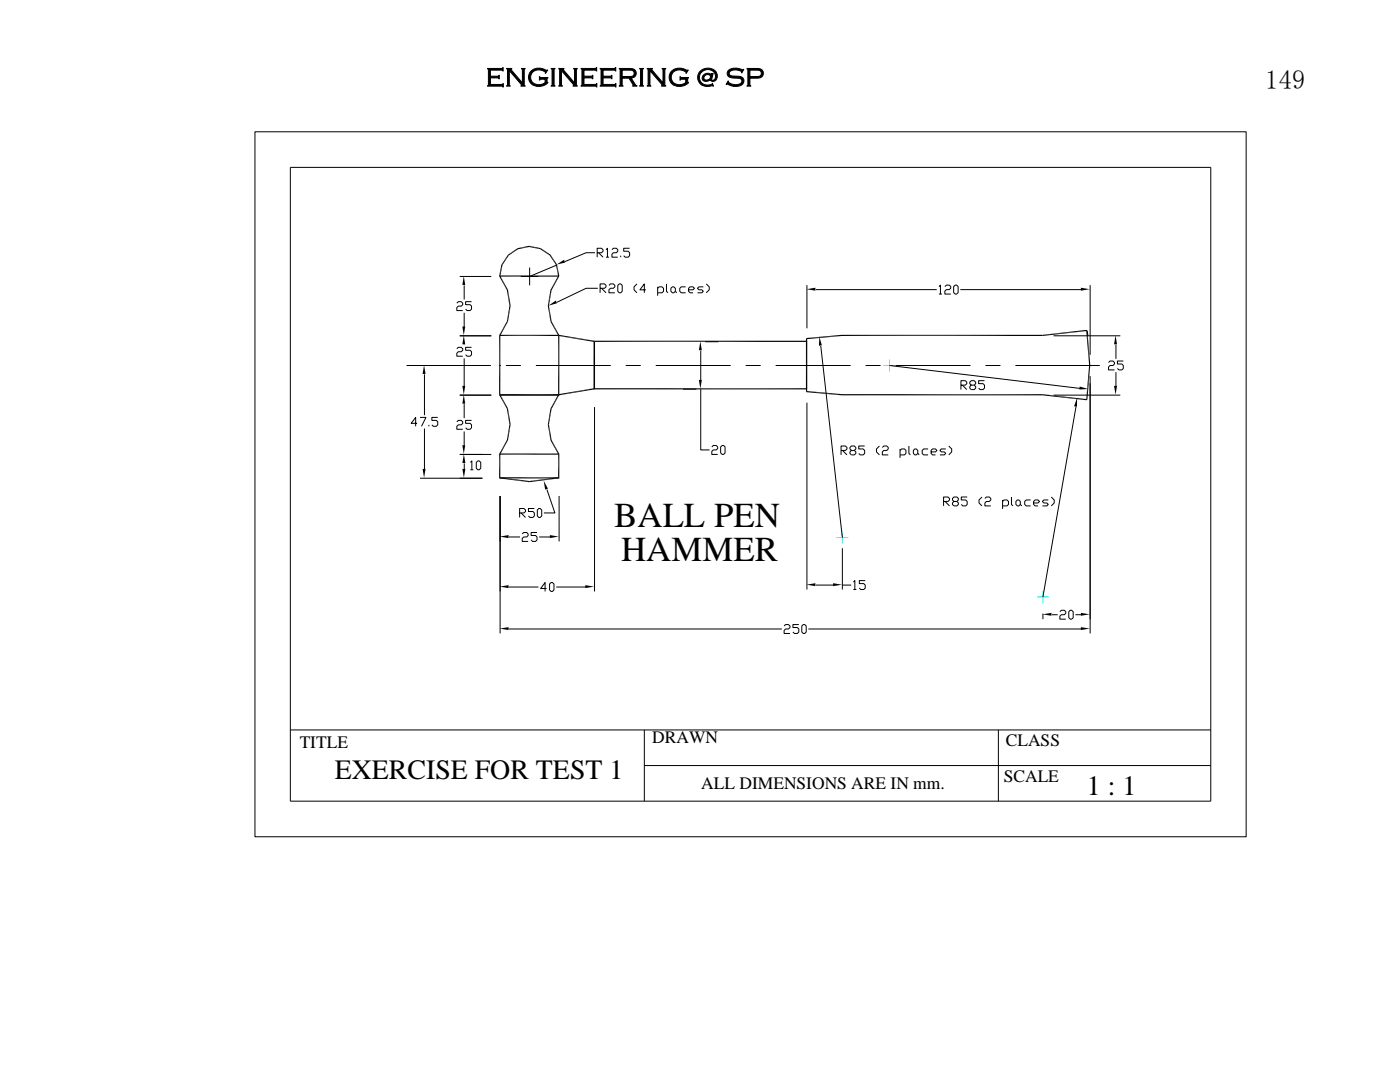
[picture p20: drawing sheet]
<svg xmlns="http://www.w3.org/2000/svg" width="279mm" height="216mm" viewBox="0 0 279 216" stroke-linecap="round" stroke-linejoin="round" font-family="sans-serif">
<defs><g id="words">
<g font-size="7">
<text x="122.6" y="105.2">BALL PEN</text>
<text x="123.9" y="111.9">HAMMER</text>
</g>
<g font-size="5.6">
<text x="66.8" y="155.5">EXERCISE FOR TEST 1</text>
<text x="216.9" y="158.6">1 : 1</text>
</g>
<g font-size="5.3">
<text x="96.9" y="17.2">ENGINEERING @ SP</text>
<text x="252.5" y="17.8">149</text>
</g>
<g font-size="3.5">
<text x="59.8" y="149.2">TITLE</text>
<text x="130.2" y="148.3">DRAWN</text>
<text x="200.7" y="148.9">CLASS</text>
<text x="200.3" y="156">SCALE</text>
<text x="139.9" y="157.5">ALL DIMENSIONS ARE IN mm.</text>
</g>
</g></defs>
<g fill="none" stroke="#000" stroke-width=".2">
<path d="M50.9 26.3h197.8v140.7h-197.8zM57.9 33.4h183.7v126.5h-183.7zM91.8 55.2h6.2M92.6 56.9v2.9M99.8 55.2h.1M103.9 55.2h3.6M105.7 53.4v3.5M111.2 52.9l-5.5 2.3M118.7 50.4h-1.7l-4.2 1.8M119.2 50.4h.9l.2-.3v-.3l-.2-.3h-.9v1.8M119.3 57.5h-2.3l-5.9 2.8M119.5 50.4l.8 .9"/>
<path d="M119.8 57.5h.8l.3-.3v-.3l-.3-.3h-.8v1.8M120.1 57.5l.8 .9M120.9 49.8l.3-.3v1.8M120.9 51.3h.6M121.5 56.9l.3-.3h.6l.3 .3v.3l-.3 .3h-.6l-.3 .3v.6h1.2M122.1 49.8l.3-.3h.6l.3 .3v.3l-.3 .3h-.6l-.3 .3v.6h1.2M123.6 56.6h.3l.3 .3v1.2l-.3 .3h-.3l-.3-.3v-1.2zM123.9 51v.3M125.7 49.5h-1.2v.6h.9l.3 .3v.6l-.3 .3h-.6l-.3-.3M127.1 56.6l-.6 .6v.6l.6 .6M128.9 57.8h-1.2l.9-1.2v1.8M131.2 57.2v1.8"/>
<path d="M131.2 57.5l.3-.3h.6l.3 .3v.6l-.3 .3h-.9M133 56.6v1.5l.3 .3M133.9 57.5l.3-.3h.3l.3 .3v.6l-.3 .3h-.3l-.3-.3zM134.8 58.1l.3 .3M136.8 57.2h-.8l-.3 .3v.6l.3 .3h.8M137.4 57.8h.9l.3-.3-.3-.3h-.6l-.3 .3v.6l.3 .3h.6M140.4 57.2h-.9l-.3 .3 .3 .3h.6l.3 .3-.3 .3h-.9M141 56.6l.5 .6v.6l-.5 .6M161 56.9v8.6M162.8 57.8h24.1M187.4 57.2l.3-.3v1.8M187.4 58.7h.6"/>
<path d="M188.6 57.2l.3-.3h.5l.3 .3v.3l-.3 .3h-.5l-.3 .3v.6h1.1M190.6 56.9h.3l.3 .3v1.2l-.3 .3h-.3l-.3-.3v-1.2zM191.7 57.8h24.1M217.6 56.9v13.9M217.6 57.8h.1M81.1 72.9h16.9M84.7 74.7v8.1M91.2 60.5l.3-.3h.6l.2 .3v.3l-.2 .3h-.6l-.3 .3v.6h1.1M91.2 69.6l.3-.3h.6l.2 .3v.3l-.2 .3h-.6l-.3 .3v.6h1.1M91.8 67h6.2M91.8 78.8h6.2M92.6 62.4v2.8"/>
<path d="M92.6 68.8v.1M92.6 71.5v5.6M94.1 60.2h-1.2v.6h.9l.3 .3v.6l-.3 .3h-.6l-.3-.3M94.1 69.3h-1.2v.6h.9l.3 .3v.6l-.3 .3h-.6l-.3-.3M99.8 67h.1M99.8 72.9h.1M99.8 78.8h11.8M101 72.9h3M106.9 72.9h15M118.7 68.2v9.5M118.7 77.7h.1M124.9 72.9h3"/>
<path d="M130.9 72.9h14.9M136.3 77.7h2.7M139.8 68.2h.1M139.8 70v5.9M139.8 77.7v12.1h1.8M139.8 77.7h.1M140.7 68.2h2.7M148.8 72.9h3M154.8 72.9h15M161 67.6h.1M161 78.2h.1M163.6 67.3h.1"/>
<path d="M163.8 69l4.3 38.3M172.7 72.9h3M177.5 72.9h.1M177.5 72.9l38 4.6M178.7 72.9h15M191.8 76.8h.8l.3-.2v-.3l-.3-.3h-.8v1.7M192.1 76.8l.8 .9M193.8 76.8l-.3-.2v-.3l.3-.3h.6l.3 .3v.3l-.3 .2h-.6l-.3 .3v.3l.3 .3h.6l.3-.3v-.3l-.3-.3M196.5 76h-1.2v.6h.9l.3 .2v.6l-.3 .3h-.6l-.3-.3M196.7 72.9h3M202.6 72.9h16.9M208.1 67h.1"/>
<path d="M208.1 78.8h.1M210.3 67h13.3M210.3 78.8h13.3M215 79.4h.1M217 66l.1 1M217.3 77.7h.1M217.6 75.1v51.3M221.2 72.3l.3-.3h.6l.3 .3v.3l-.3 .3h-.6l-.3 .3v.6h1.2M222.7 68.8v2.8M222.7 74.3v2.8M224.2 72h-1.2v.6h.9l.3 .3v.6l-.3 .3h-.6l-.3-.3M83.2 84.5h-1.1l.9-1.2v1.8"/>
<path d="M83.8 83.3h1.2l-.9 1.8M83.8 95.4h12.5M84.7 85.5v8.2M85.6 84.8v.3M87.4 83.3h-1.2v.6h.9l.3 .3v.6l-.3 .3h-.6l-.3-.3M91.2 84.2l.3-.3h.6l.2 .3v.3l-.2 .3h-.6l-.3 .3v.6h1.1M91.8 90.7h6.2M92.6 80.6v2.8M92.6 86.1v2.8M92.7 92.5v1.2M93.9 92.3l.3-.3v1.7M93.9 93.7h.6"/>
<path d="M94.1 83.9h-1.2v.6h.9l.3 .3v.6l-.3 .3h-.6l-.3-.3M95.1 92.3l.2-.3h.3l.3 .3v1.1l-.3 .3h-.3l-.2-.3zM99.8 90.7h.1M99.8 95.4h.1M99.8 99v27.4M109.1 97.7l1.6 4.7h-2.2M111.6 95.4h.1M111.6 99v9M118.7 81.2v36.8M142.1 89.2l.2-.3h.6l.3 .3v.3l-.3 .3h-.6l-.2 .3v.6h1.1M144.1 88.9h.3l.3 .3v1.2l-.3 .3h-.3l-.3-.3v-1.2zM161 80.4v37.2"/>
<path d="M167.8 89.9h.9l.3-.3v-.3l-.3-.3h-.9v1.8M168.1 89.9l.9 .9M169.9 89.9l-.3-.3v-.3l.3-.3h.6l.3 .3v.3l-.3 .3h-.6l-.3 .3v.3l.3 .3h.6l.3-.3v-.3l-.3-.3M172.6 89h-1.2v.6h.9l.3 .3v.6l-.3 .3h-.6l-.3-.3M175.5 89l-.6 .6v.6l.6 .6M176.1 89.3l.3-.3h.6l.3 .3v.3l-.3 .3h-.6l-.3 .3v.6h1.2M179.6 89.6v1.8M179.6 89.9l.3-.3h.6l.3 .3v.6l-.3 .3h-.9M181.4 89v1.5l.3 .3M182.6 89.6h.3l.3 .3v.6l-.3 .3h-.3l-.3-.3v-.6zM183.2 90.5l.3 .3M185.2 89.6h-.9l-.3 .3v.6l.3 .3h.9"/>
<path d="M185.8 90.2h.9l.3-.3-.3-.3h-.6l-.3 .3v.6l.3 .3h.6M188.8 89.6h-.9l-.3 .3 .3 .3h.6l.3 .3-.3 .3h-.9M189.3 89l.6 .6v.6l-.6 .6M193 99.2h-1.2v.6h.9l.3 .3v.5l-.3 .3h-.6l-.3-.3M196 99.2l-.6 .6v.6l.6 .5M196.6 99.5l.3-.3h.5l.3 .3v.3l-.3 .3h-.5l-.3 .3v.5h1.1M200.1 99.8v1.7M201.9 99.2v1.4l.2 .3M203 99.8h.3l.3 .3v.5l-.3 .3h-.3l-.3-.3v-.5zM205.7 99.8h-.9l-.3 .3v.5l.3 .3h.9M209.2 99.8h-.9l-.3 .3 .3 .3h.6l.3 .2-.3 .3h-.9M209.8 99.2l.6 .6v.6l-.6 .5"/>
<path d="M214.7 81.2l-6.6 37.9M101.6 107.1h2.2M101.6 117.1h5.9M103.7 102.4h.9l.3-.3v-.3l-.3-.3h-.9v1.8M104 102.4l.9 .9M104.2 106.6l.3-.3h.6l.3 .3v.2l-.3 .3h-.6l-.3 .3v.6h1.2M106.6 101.5h-1.1v.6h.8l.3 .3v.6l-.3 .3h-.5l-.3-.3M107.2 106.3h-1.2v.5h.9l.3 .3v.6l-.3 .3h-.6l-.3-.3M107.5 101.5h.3l.3 .3v1.2l-.3 .3h-.3l-.3-.3v-1.2zM107.6 107.1h2.2M109.1 117.4h-1.2l.9-1.2v1.8M110 116.2h.3l.3 .3v1.2l-.3 .3h-.3l-.3-.3v-1.2z"/>
<path d="M111 117.1h5.9M111.6 107.1h.1M118.7 117.1h.1M162.8 116.7h3.5M168.1 109.4v8.2M168.1 116.7h1.8M170.3 116.2l.3-.3v1.7M170.3 117.6h.6M172.7 115.9h-1.2v.5h.9l.3 .3v.6l-.3 .3h-.6l-.3-.3M188.3 100.1h.9l.3-.3v-.3l-.3-.3h-.9v1.7M188.6 100.1l.9 .8M190.4 100.1l-.3-.3v-.3l.3-.3h.6l.3 .3v.3l-.3 .3h-.6l-.3 .3v.2l.3 .3h.6l.3-.3v-.2l-.3-.3"/>
<path d="M200.1 100.1l.3-.3h.6l.3 .3v.5l-.3 .3h-.9M203.6 100.6l.3 .3M206.3 100.4h.9l.3-.3-.3-.3h-.6l-.3 .3v.5l.3 .3h.6M208.1 119.1h.1M101.6 125.5h54.4M156.5 124.9l.3-.3h.6l.3 .3v.3l-.3 .3h-.6l-.3 .3v.6h1.2M159.4 124.6h-1.2v.6h.9l.3 .3v.6l-.3 .3h-.6l-.3-.3M160.3 124.6h.3l.3 .3v1.2l-.3 .3h-.3l-.3-.3v-1.2zM161.3 125.5h54.5M208.1 120.3h.1M208.1 122.4v1.1M208.1 122.7h.1"/>
<path d="M209.9 122.7h1.2M211.5 122.1l.3-.3h.6l.3 .3v.3l-.3 .3h-.6l-.3 .2v.6h1.2M213.6 121.8h.3l.3 .3v1.1l-.3 .3h-.3l-.3-.3v-1.1zM214.6 122.7h1.2M217.6 125.5h.1M57.9 145.7h183.7M128.6 145.7v14.2M128.6 152.8h113M199.2 145.7v14.2"/>
</g>
<path d="M99.7 55.1h11.8M99.7 66.9h11.9M161 67.6v10.5M168 66.9h40.1" fill="none" stroke="#000" stroke-width=".23"/>
<path d="M99.6 78.8h12M99.7 66.9v12M111.5 66.8v12.1M118.5 68.1h42.6M118.5 77.6h42.6M118.6 68v9.7M168 78.8h40.1M99.6 95.3h12M111.5 90.5v5M111.6 90.6h-11.9v4.9" fill="none" stroke="#000" stroke-width=".24"/>
<path d="M176.3 72.9h2.4M177.5 71.7v2.4M166.9 107.3h2.4M168.1 106.1v2.3M207 119.1h2.3M208.1 117.9v2.4" fill="none" stroke="#0ff" stroke-width=".2"/>
<g fill="#000">
<path d="M92.6 55.1l.2 1.8h-.5zM100.1 52.8l.2 .1-.7 2.2zM100.3 52.9l-.5 2.2h-.2zM99.6 55.2l.2-.2 1.4 2.9zM101.4 50.8l.1 .2-1.4 1.8zM99.8 55l1.6 2.8-.2 .1zM101.5 51l-1.2 1.9-.2-.1zM101.4 50.8l1.9-1.3 .1 .2zM101.4 50.8l2-1.1-1.9 1.3zM103.3 49.5l2.3-.5v.3zM105.6 49l2.2 .7-2.2-.4zM105.6 49l2.3 .5-.1 .2z"/>
<path d="M107.9 49.5l1.8 1.5-1.9-1.3zM109.9 57.8l.2 .1-.8 3.1zM107.9 49.5l2 1.3-.2 .2zM110.1 57.9l-.5 3.1h-.3zM109.9 50.8l1.1 2.1-1.3-1.9zM109.9 50.8l1.3 2-.2 .1zM111.4 55l.2 .2-1.7 2.6zM111.6 55.2l-1.5 2.7-.2-.1zM111.2 52.8l.4 2.3h-.2zM111.1 52.8l1.5-1 .2 .6zM161 57.7l1.7-.3v.6zM215.7 57.4l1.8 .3-1.8 .3z"/>
<path d="M84.6 72.9l.3 1.7h-.6zM92.3 65.2h.5l-.2 1.7zM92.6 66.9l.2 1.8h-.5zM92.3 77h.5l-.2 1.8zM101.2 64.1l.2 .1-1.8 2.7zM101.4 64.2l-1.6 2.8-.2-.1zM101.7 61h.2l-.7 3.1zM101.9 61l-.5 3.2-.2-.1zM101.2 57.9l.2-.1 .3 3.2zM101.4 57.8l.5 3.2h-.2zM109.3 61h.3l.3 3.2zM109.6 61l.5 3.1-.2 .1z"/>
<path d="M109.9 64.2l.2-.1 1.3 2.9zM110.1 64.1l1.5 2.8-.2 .1zM109.4 61l1.5-1 .3 .5zM111.4 78.7l.2 .1-1.7 2.7zM111.5 67l7.1 1v.2zM111.5 78.6l7.1-1.1-7.1 1.4zM111.5 66.8l7.1 1.2-7.1-1zM111.5 78.9l7.1-1.4v.2zM111.6 78.8l-1.5 2.8-.2-.1zM139.8 68.1l.3 1.8h-.6zM139.5 75.8h.6l-.3 1.8zM161 78l7 .9-7.1-.6z"/>
<path d="M161 78l7 .6v.3zM163.5 67.2l.5 1.7-.6 .1zM160.9 67.4l7.1-.6v.2zM160.9 67.4l7.1-.4-7 .7zM208.1 66.8l8.8-1v.3zM208.1 66.8l8.8-.7-8.8 .9zM215.5 77.1l1.7 .5-1.8 .1zM217.4 72.9h.2l-.8 6.8zM208.1 78.6l8.8 1.3-8.8-1zM208.1 78.6l8.8 1v.3zM217.6 72.9l-.6 6.9-.2-.1zM216.8 66l.2-.1 .4 7z"/>
<path d="M217 65.9l.6 7h-.2zM222.6 66.9l.3 1.8h-.6zM222.3 77h.6l-.3 1.8zM84.3 93.6h.6l-.3 1.7zM92.6 78.8l.2 1.7h-.5zM92.3 88.8h.5l-.2 1.8zM92.6 90.6l.3 1.8h-.6zM92.3 93.6h.6l-.3 1.7zM101.2 87.8l.2 .1-1.8 2.6zM99.8 95.2l5.8 1-5.9-.7zM99.8 95.2l5.8 .8v.2zM101.4 87.9l-1.6 2.8-.2-.2z"/>
<path d="M99.6 78.8l.2-.1 1.4 2.9zM101.7 84.7h.2l-.7 3.1zM99.8 78.7l1.6 2.8-.2 .1zM101.9 84.7l-.5 3.2-.2-.1zM101.2 81.6l.2-.1 .3 3.2zM101.4 81.5l.5 3.2h-.2zM105.6 96l5.9-.8v.3zM105.6 96l5.9-.5-5.9 .7zM108.5 95.9l.9 1.6-.6 .2zM109.3 84.7h.3l.3 3.2zM109.6 84.7l.5 3.1-.2 .1zM109.9 81.5l.2 .1-.8 3.1z"/>
<path d="M109.9 87.9l.2-.1 1.3 2.9zM110.1 81.6l-.5 3.1h-.3zM110.1 87.8l1.5 2.7-.2 .2zM215 79.4l-.1 1.8-.5-.1zM99.7 107.1l1.8-.3v.6zM99.7 117.1l1.8-.3v.5zM109.7 106.8l1.8 .3-1.8 .3zM116.8 116.8l1.8 .3-1.8 .2zM161 116.7l1.7-.3v.6zM166.3 116.4l1.7 .3-1.7 .3zM99.7 125.4l1.8-.3v.6zM208.1 122.6l1.7-.3v.6z"/>
<path d="M215.7 122.3l1.8 .3-1.8 .3zM215.7 125.1l1.8 .3-1.8 .3z"/>
</g>
<path d="M103.3 49.5h2.3M111.2 52.8v2.3" fill="none" stroke="#000" stroke-width=".44"/>
<use href="#words"/>
</svg>
